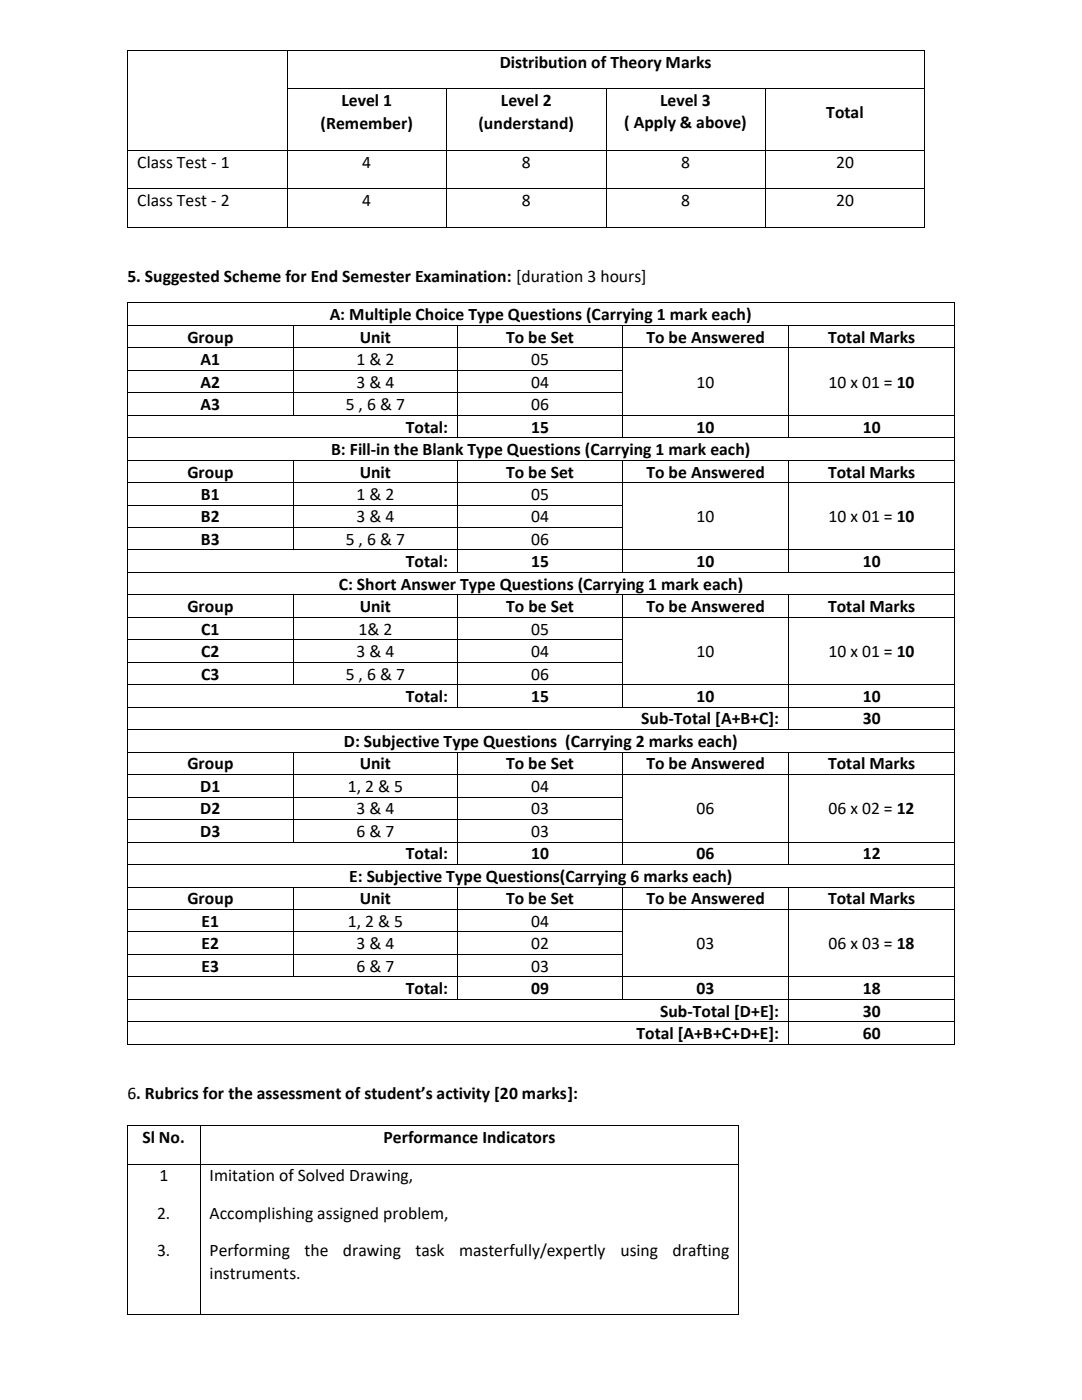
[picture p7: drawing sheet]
<svg xmlns="http://www.w3.org/2000/svg" width="216mm" height="279mm" viewBox="0 0 216 279" stroke-linecap="round" stroke-linejoin="round" font-family="sans-serif">
<defs><g id="words">
<g font-size="3.5">
<text x="99.7" y="13.5">Distribution of Theory Marks</text>
<text x="68.1" y="21.2">Level 1</text>
<text x="100" y="21.2">Level 2</text>
<text x="131.7" y="21.2">Level 3</text>
<text x="164.9" y="23.5">Total</text>
<text x="64" y="25.8">(Remember)</text>
<text x="95.5" y="25.8">(understand)</text>
<text x="124.6" y="25.5">( Apply &amp; above)</text>
<text x="27.4" y="33.5">Class Test - 1</text>
<text x="72.3" y="33.5">4</text>
<text x="104.1" y="33.5">8</text>
<text x="135.9" y="33.5">8</text>
<text x="166.9" y="33.5">20</text>
<text x="27.4" y="41.1">Class Test - 2</text>
<text x="72.3" y="41.1">4</text>
<text x="104.1" y="41.1">8</text>
<text x="135.9" y="41.1">8</text>
<text x="166.9" y="41.1">20</text>
<text x="25.4" y="56.2">5. Suggested Scheme for End Semester Examination: [duration 3 hours]</text>
<text x="65.8" y="63.9">A: Multiple Choice Type Questions (Carrying 1 mark each)</text>
<text x="37.4" y="68.4">Group</text>
<text x="71.8" y="68.4">Unit</text>
<text x="101" y="68.4">To be Set</text>
<text x="129" y="68.4">To be Answered</text>
<text x="165.2" y="68.4">Total Marks</text>
<text x="40" y="72.9">A1</text>
<text x="40" y="77.4">A2</text>
<text x="71.1" y="72.9">1 &amp; 2</text>
<text x="71.1" y="77.4">3 &amp; 4</text>
<text x="106" y="72.9">05</text>
<text x="106" y="77.4">04</text>
<text x="139" y="77.4">10</text>
<text x="165.3" y="77.4">10 x 01 = 10</text>
<text x="40" y="81.8">A3</text>
<text x="69" y="81.8">5 , 6 &amp; 7</text>
<text x="106" y="81.8">06</text>
<text x="81" y="86.3">Total:</text>
<text x="106" y="86.3">15</text>
<text x="139" y="86.3">10</text>
<text x="172.2" y="86.3">10</text>
<text x="37.4" y="95.3">Group</text>
<text x="66" y="90.8">B: Fill-in the Blank Type Questions (Carrying 1 mark each)</text>
<text x="71.8" y="95.3">Unit</text>
<text x="101" y="95.3">To be Set</text>
<text x="129" y="95.3">To be Answered</text>
<text x="165.2" y="95.3">Total Marks</text>
<text x="40.1" y="99.8">B1</text>
<text x="71.1" y="99.8">1 &amp; 2</text>
<text x="106" y="99.8">05</text>
<text x="40.1" y="104.2">B2</text>
<text x="71.1" y="104.2">3 &amp; 4</text>
<text x="106" y="104.2">04</text>
<text x="139" y="104.2">10</text>
<text x="165.3" y="104.2">10 x 01 = 10</text>
<text x="40.1" y="108.7">B3</text>
<text x="69" y="108.7">5 , 6 &amp; 7</text>
<text x="81" y="113.2">Total:</text>
<text x="106" y="108.7">06</text>
<text x="106" y="113.2">15</text>
<text x="139" y="113.2">10</text>
<text x="172.2" y="113.2">10</text>
<text x="67.6" y="117.7">C: Short Answer Type Questions (Carrying 1 mark each)</text>
<text x="37.4" y="122.2">Group</text>
<text x="71.8" y="122.2">Unit</text>
<text x="101" y="122.2">To be Set</text>
<text x="129" y="122.2">To be Answered</text>
<text x="165.2" y="122.2">Total Marks</text>
<text x="40.1" y="126.7">C1</text>
<text x="40.1" y="131.2">C2</text>
<text x="71.1" y="131.2">3 &amp; 4</text>
<text x="71.5" y="126.7">1&amp; 2</text>
<text x="106" y="126.7">05</text>
<text x="106" y="131.2">04</text>
<text x="139" y="131.2">10</text>
<text x="165.3" y="131.2">10 x 01 = 10</text>
<text x="40.1" y="135.7">C3</text>
<text x="69" y="135.7">5 , 6 &amp; 7</text>
<text x="106" y="135.7">06</text>
<text x="81" y="140.1">Total:</text>
<text x="106" y="140.1">15</text>
<text x="139" y="140.1">10</text>
<text x="172.2" y="140.1">10</text>
<text x="68.6" y="149.1">D: Subjective Type Questions (Carrying 2 marks each)</text>
<text x="128" y="144.6">Sub-Total [A+B+C]:</text>
<text x="172.2" y="144.6">30</text>
<text x="37.4" y="153.6">Group</text>
<text x="71.8" y="153.6">Unit</text>
<text x="101" y="153.6">To be Set</text>
<text x="129" y="153.6">To be Answered</text>
<text x="165.2" y="153.6">Total Marks</text>
<text x="40" y="158.1">D1</text>
<text x="69.4" y="158.1">1, 2 &amp; 5</text>
<text x="106" y="158.1">04</text>
<text x="40" y="162.5">D2</text>
<text x="40" y="167">D3</text>
<text x="71.1" y="162.5">3 &amp; 4</text>
<text x="71.1" y="167">6 &amp; 7</text>
<text x="106" y="162.5">03</text>
<text x="106" y="167">03</text>
<text x="139" y="162.5">06</text>
<text x="165.3" y="162.5">06 x 02 = 12</text>
<text x="81" y="171.5">Total:</text>
<text x="106" y="171.5">10</text>
<text x="139" y="171.5">06</text>
<text x="172.2" y="171.5">12</text>
<text x="69.7" y="176">E: Subjective Type Questions(Carrying 6 marks each)</text>
<text x="37.4" y="180.5">Group</text>
<text x="40.2" y="185">E1</text>
<text x="69.4" y="185">1, 2 &amp; 5</text>
<text x="71.8" y="180.5">Unit</text>
<text x="101" y="180.5">To be Set</text>
<text x="106" y="185">04</text>
<text x="129" y="180.5">To be Answered</text>
<text x="165.2" y="180.5">Total Marks</text>
<text x="40.2" y="189.4">E2</text>
<text x="71.1" y="189.4">3 &amp; 4</text>
<text x="106" y="189.4">02</text>
<text x="139" y="189.4">03</text>
<text x="165.3" y="189.4">06 x 03 = 18</text>
<text x="40.2" y="193.9">E3</text>
<text x="71.1" y="193.9">6 &amp; 7</text>
<text x="106" y="193.9">03</text>
<text x="81" y="198.4">Total:</text>
<text x="106" y="198.4">09</text>
<text x="131.7" y="202.9">Sub-Total [D+E]:</text>
<text x="139" y="198.4">03</text>
<text x="172.2" y="198.4">18</text>
<text x="172.2" y="202.9">30</text>
<text x="127" y="207.4">Total [A+B+C+D+E]:</text>
<text x="172.2" y="207.4">60</text>
<text x="25.4" y="219.3">6. Rubrics for the assessment of student’s activity [20 marks]:</text>
<text x="28.4" y="228.1">Sl No.</text>
<text x="76.5" y="228.1">Performance Indicators</text>
<text x="31.8" y="235.7">1</text>
<text x="41.8" y="235.7">Imitation of Solved Drawing,</text>
<text x="31.3" y="243.2">2.</text>
<text x="41.8" y="243.2">Accomplishing assigned problem,</text>
<text x="31.3" y="250.7">3.</text>
<text x="41.8" y="250.7">Performing</text>
<text x="60.8" y="250.7">the</text>
<text x="68.4" y="250.7">drawing</text>
<text x="82.9" y="250.7">task</text>
<text x="91.6" y="250.7">masterfully/expertly</text>
<text x="123.8" y="250.7">using</text>
<text x="134.2" y="250.7">drafting</text>
<text x="41.8" y="255.3">instruments.</text>
</g>
</g></defs>
<g fill="#000">
<path d="M25.4 10h.2v.2h-.2z" fill-rule="evenodd"/>
<path d="M25.4 10h.2v.2h-.2z" fill-rule="evenodd"/>
<path d="M25.4 17.7h.2v.1h-.2z" fill-rule="evenodd"/>
<path d="M57.2 10h.2v.2h-.2z" fill-rule="evenodd"/>
<path d="M57.2 17.7h.2v.1h-.2z" fill-rule="evenodd"/>
<path d="M89 17.7h.2v.1h-.2z" fill-rule="evenodd"/>
<path d="M120.8 17.7h.2v.1h-.2z" fill-rule="evenodd"/>
<path d="M152.6 17.7h.2v.1h-.2z" fill-rule="evenodd"/>
<path d="M184.5 10h.2v.2h-.2z" fill-rule="evenodd"/>
<path d="M184.5 10h.2v.2h-.2z" fill-rule="evenodd"/>
<path d="M184.5 17.7h.2v.1h-.2z" fill-rule="evenodd"/>
<path d="M25.4 29.9h.2v.2h-.2z" fill-rule="evenodd"/>
<path d="M25.4 37.6h.2v.2h-.2z" fill-rule="evenodd"/>
<path d="M57.2 29.9h.2v.2h-.2z" fill-rule="evenodd"/>
<path d="M57.2 37.6h.2v.2h-.2z" fill-rule="evenodd"/>
<path d="M89 29.9h.2v.2h-.2z" fill-rule="evenodd"/>
<path d="M89 37.6h.2v.2h-.2z" fill-rule="evenodd"/>
<path d="M120.8 29.9h.2v.2h-.2z" fill-rule="evenodd"/>
<path d="M120.8 37.6h.2v.2h-.2z" fill-rule="evenodd"/>
<path d="M152.6 29.9h.2v.2h-.2z" fill-rule="evenodd"/>
<path d="M152.6 37.6h.2v.2h-.2z" fill-rule="evenodd"/>
<path d="M184.5 29.9h.2v.2h-.2z" fill-rule="evenodd"/>
<path d="M184.5 37.6h.2v.2h-.2z" fill-rule="evenodd"/>
<path d="M25.4 45.3h.2v.1h-.2z" fill-rule="evenodd"/>
<path d="M25.4 45.3h.2v.1h-.2z" fill-rule="evenodd"/>
<path d="M57.2 45.3h.2v.1h-.2z" fill-rule="evenodd"/>
<path d="M89 45.3h.2v.1h-.2z" fill-rule="evenodd"/>
<path d="M120.8 45.3h.2v.1h-.2z" fill-rule="evenodd"/>
<path d="M152.6 45.3h.2v.1h-.2z" fill-rule="evenodd"/>
<path d="M184.5 45.3h.2v.1h-.2z" fill-rule="evenodd"/>
<path d="M184.5 45.3h.2v.1h-.2z" fill-rule="evenodd"/>
<path d="M25.4 60.4h.2v.1h-.2z" fill-rule="evenodd"/>
<path d="M25.4 60.4h.2v.1h-.2z" fill-rule="evenodd"/>
<path d="M25.4 64.8h.2v.2h-.2z" fill-rule="evenodd"/>
<path d="M25.4 69.3h.2v.2h-.2z" fill-rule="evenodd"/>
<path d="M25.4 73.8h.2v.2h-.2z" fill-rule="evenodd"/>
<path d="M25.4 78.3h.2v.2h-.2z" fill-rule="evenodd"/>
<path d="M58.4 64.8h.2v.2h-.2z" fill-rule="evenodd"/>
<path d="M58.4 69.3h.2v.2h-.2z" fill-rule="evenodd"/>
<path d="M58.4 73.8h.2v.2h-.2z" fill-rule="evenodd"/>
<path d="M58.4 78.3h.2v.2h-.2z" fill-rule="evenodd"/>
<path d="M91.3 64.8h.2v.2h-.2z" fill-rule="evenodd"/>
<path d="M91.3 69.3h.2v.2h-.2z" fill-rule="evenodd"/>
<path d="M91.3 73.8h.2v.2h-.2z" fill-rule="evenodd"/>
<path d="M91.3 78.3h.2v.2h-.2z" fill-rule="evenodd"/>
<path d="M124.1 64.8h.2v.2h-.2z" fill-rule="evenodd"/>
<path d="M124.1 69.3h.2v.2h-.2z" fill-rule="evenodd"/>
<path d="M124.1 73.8h.2v.2h-.2z" fill-rule="evenodd"/>
<path d="M124.1 78.3h.2v.2h-.2z" fill-rule="evenodd"/>
<path d="M157.3 64.8h.2v.2h-.2z" fill-rule="evenodd"/>
<path d="M157.3 69.3h.2v.2h-.2z" fill-rule="evenodd"/>
<path d="M157.3 73.8h.2v.2h-.2z" fill-rule="evenodd"/>
<path d="M157.3 78.3h.2v.2h-.2z" fill-rule="evenodd"/>
<path d="M190.4 60.4h.1v.1h-.1z" fill-rule="evenodd"/>
<path d="M190.4 60.4h.1v.1h-.1z" fill-rule="evenodd"/>
<path d="M190.4 64.8h.1v.2h-.1z" fill-rule="evenodd"/>
<path d="M190.4 69.3h.1v.2h-.1z" fill-rule="evenodd"/>
<path d="M190.4 73.8h.1v.2h-.1z" fill-rule="evenodd"/>
<path d="M190.4 78.3h.1v.2h-.1z" fill-rule="evenodd"/>
<path d="M25.4 82.8h.2v.1h-.2z" fill-rule="evenodd"/>
<path d="M25.4 87.3h.2v.1h-.2z" fill-rule="evenodd"/>
<path d="M25.4 91.8h.2v.1h-.2z" fill-rule="evenodd"/>
<path d="M25.4 96.2h.2v.2h-.2z" fill-rule="evenodd"/>
<path d="M58.4 82.8h.2v.1h-.2z" fill-rule="evenodd"/>
<path d="M58.4 91.8h.2v.1h-.2z" fill-rule="evenodd"/>
<path d="M58.4 96.2h.2v.2h-.2z" fill-rule="evenodd"/>
<path d="M91.3 82.8h.2v.1h-.2z" fill-rule="evenodd"/>
<path d="M91.3 87.3h.2v.1h-.2z" fill-rule="evenodd"/>
<path d="M91.3 91.8h.2v.1h-.2z" fill-rule="evenodd"/>
<path d="M91.3 96.2h.2v.2h-.2z" fill-rule="evenodd"/>
<path d="M124.1 82.8h.2v.1h-.2z" fill-rule="evenodd"/>
<path d="M124.1 87.3h.2v.1h-.2z" fill-rule="evenodd"/>
<path d="M124.1 91.8h.2v.1h-.2z" fill-rule="evenodd"/>
<path d="M124.1 96.2h.2v.2h-.2z" fill-rule="evenodd"/>
<path d="M157.3 82.8h.2v.1h-.2z" fill-rule="evenodd"/>
<path d="M157.3 87.3h.2v.1h-.2z" fill-rule="evenodd"/>
<path d="M157.3 91.8h.2v.1h-.2z" fill-rule="evenodd"/>
<path d="M157.3 96.2h.2v.2h-.2z" fill-rule="evenodd"/>
<path d="M190.4 82.8h.1v.1h-.1z" fill-rule="evenodd"/>
<path d="M190.4 87.3h.1v.1h-.1z" fill-rule="evenodd"/>
<path d="M190.4 91.8h.1v.1h-.1z" fill-rule="evenodd"/>
<path d="M190.4 96.2h.1v.2h-.1z" fill-rule="evenodd"/>
<path d="M25.4 100.7h.2v.2h-.2z" fill-rule="evenodd"/>
<path d="M25.4 105.2h.2v.1h-.2z" fill-rule="evenodd"/>
<path d="M25.4 109.7h.2v.1h-.2z" fill-rule="evenodd"/>
<path d="M25.4 114.1h.2v.2h-.2z" fill-rule="evenodd"/>
<path d="M25.4 118.6h.2v.2h-.2z" fill-rule="evenodd"/>
<path d="M58.4 100.7h.2v.2h-.2z" fill-rule="evenodd"/>
<path d="M58.4 105.2h.2v.1h-.2z" fill-rule="evenodd"/>
<path d="M58.4 109.7h.2v.1h-.2z" fill-rule="evenodd"/>
<path d="M58.4 118.6h.2v.2h-.2z" fill-rule="evenodd"/>
<path d="M91.3 100.7h.2v.2h-.2z" fill-rule="evenodd"/>
<path d="M91.3 105.2h.2v.1h-.2z" fill-rule="evenodd"/>
<path d="M91.3 109.7h.2v.1h-.2z" fill-rule="evenodd"/>
<path d="M91.3 114.1h.2v.2h-.2z" fill-rule="evenodd"/>
<path d="M91.3 118.6h.2v.2h-.2z" fill-rule="evenodd"/>
<path d="M124.1 100.7h.2v.2h-.2z" fill-rule="evenodd"/>
<path d="M124.1 105.2h.2v.1h-.2z" fill-rule="evenodd"/>
<path d="M124.1 109.7h.2v.1h-.2z" fill-rule="evenodd"/>
<path d="M124.1 114.1h.2v.2h-.2z" fill-rule="evenodd"/>
<path d="M124.1 118.6h.2v.2h-.2z" fill-rule="evenodd"/>
<path d="M157.3 100.7h.2v.2h-.2z" fill-rule="evenodd"/>
<path d="M157.3 105.2h.2v.1h-.2z" fill-rule="evenodd"/>
<path d="M157.3 109.7h.2v.1h-.2z" fill-rule="evenodd"/>
<path d="M157.3 114.1h.2v.2h-.2z" fill-rule="evenodd"/>
<path d="M157.3 118.6h.2v.2h-.2z" fill-rule="evenodd"/>
<path d="M190.4 100.7h.1v.2h-.1z" fill-rule="evenodd"/>
<path d="M190.4 105.2h.1v.1h-.1z" fill-rule="evenodd"/>
<path d="M190.4 109.7h.1v.1h-.1z" fill-rule="evenodd"/>
<path d="M190.4 114.1h.1v.2h-.1z" fill-rule="evenodd"/>
<path d="M190.4 118.6h.1v.2h-.1z" fill-rule="evenodd"/>
<path d="M25.4 123.1h.2v.2h-.2z" fill-rule="evenodd"/>
<path d="M25.4 127.6h.2v.2h-.2z" fill-rule="evenodd"/>
<path d="M25.4 132.1h.2v.2h-.2z" fill-rule="evenodd"/>
<path d="M25.4 136.6h.2v.2h-.2z" fill-rule="evenodd"/>
<path d="M58.4 123.1h.2v.2h-.2z" fill-rule="evenodd"/>
<path d="M58.4 127.6h.2v.2h-.2z" fill-rule="evenodd"/>
<path d="M58.4 132.1h.2v.2h-.2z" fill-rule="evenodd"/>
<path d="M58.4 136.6h.2v.2h-.2z" fill-rule="evenodd"/>
<path d="M91.3 123.1h.2v.2h-.2z" fill-rule="evenodd"/>
<path d="M91.3 127.6h.2v.2h-.2z" fill-rule="evenodd"/>
<path d="M91.3 132.1h.2v.2h-.2z" fill-rule="evenodd"/>
<path d="M91.3 136.6h.2v.2h-.2z" fill-rule="evenodd"/>
<path d="M124.1 123.1h.2v.2h-.2z" fill-rule="evenodd"/>
<path d="M124.1 127.6h.2v.2h-.2z" fill-rule="evenodd"/>
<path d="M124.1 132.1h.2v.2h-.2z" fill-rule="evenodd"/>
<path d="M124.1 136.6h.2v.2h-.2z" fill-rule="evenodd"/>
<path d="M157.3 123.1h.2v.2h-.2z" fill-rule="evenodd"/>
<path d="M157.3 127.6h.2v.2h-.2z" fill-rule="evenodd"/>
<path d="M157.3 132.1h.2v.2h-.2z" fill-rule="evenodd"/>
<path d="M157.3 136.6h.2v.2h-.2z" fill-rule="evenodd"/>
<path d="M190.4 123.1h.1v.2h-.1z" fill-rule="evenodd"/>
<path d="M190.4 127.6h.1v.2h-.1z" fill-rule="evenodd"/>
<path d="M190.4 132.1h.1v.2h-.1z" fill-rule="evenodd"/>
<path d="M190.4 136.6h.1v.2h-.1z" fill-rule="evenodd"/>
<path d="M25.4 141.1h.2v.1h-.2z" fill-rule="evenodd"/>
<path d="M25.4 145.5h.2v.2h-.2z" fill-rule="evenodd"/>
<path d="M25.4 150h.2v.2h-.2z" fill-rule="evenodd"/>
<path d="M25.4 154.5h.2v.2h-.2z" fill-rule="evenodd"/>
<path d="M25.4 159h.2v.2h-.2z" fill-rule="evenodd"/>
<path d="M58.4 150h.2v.2h-.2z" fill-rule="evenodd"/>
<path d="M58.4 154.5h.2v.2h-.2z" fill-rule="evenodd"/>
<path d="M58.4 159h.2v.2h-.2z" fill-rule="evenodd"/>
<path d="M91.3 141.1h.2v.1h-.2z" fill-rule="evenodd"/>
<path d="M91.3 150h.2v.2h-.2z" fill-rule="evenodd"/>
<path d="M91.3 154.5h.2v.2h-.2z" fill-rule="evenodd"/>
<path d="M91.3 159h.2v.2h-.2z" fill-rule="evenodd"/>
<path d="M124.1 141.1h.2v.1h-.2z" fill-rule="evenodd"/>
<path d="M124.1 150h.2v.2h-.2z" fill-rule="evenodd"/>
<path d="M124.1 154.5h.2v.2h-.2z" fill-rule="evenodd"/>
<path d="M124.1 159h.2v.2h-.2z" fill-rule="evenodd"/>
<path d="M157.3 141.1h.2v.1h-.2z" fill-rule="evenodd"/>
<path d="M157.3 145.5h.2v.2h-.2z" fill-rule="evenodd"/>
<path d="M157.3 150h.2v.2h-.2z" fill-rule="evenodd"/>
<path d="M157.3 154.5h.2v.2h-.2z" fill-rule="evenodd"/>
<path d="M157.3 159h.2v.2h-.2z" fill-rule="evenodd"/>
<path d="M190.4 141.1h.1v.1h-.1z" fill-rule="evenodd"/>
<path d="M190.4 145.5h.1v.2h-.1z" fill-rule="evenodd"/>
<path d="M190.4 150h.1v.2h-.1z" fill-rule="evenodd"/>
<path d="M190.4 154.5h.1v.2h-.1z" fill-rule="evenodd"/>
<path d="M190.4 159h.1v.2h-.1z" fill-rule="evenodd"/>
<path d="M25.4 163.5h.2v.1h-.2z" fill-rule="evenodd"/>
<path d="M25.4 168h.2v.1h-.2z" fill-rule="evenodd"/>
<path d="M25.4 172.4h.2v.2h-.2z" fill-rule="evenodd"/>
<path d="M25.4 176.9h.2v.2h-.2z" fill-rule="evenodd"/>
<path d="M58.4 163.5h.2v.1h-.2z" fill-rule="evenodd"/>
<path d="M58.4 168h.2v.1h-.2z" fill-rule="evenodd"/>
<path d="M58.4 176.9h.2v.2h-.2z" fill-rule="evenodd"/>
<path d="M91.3 163.5h.2v.1h-.2z" fill-rule="evenodd"/>
<path d="M91.3 168h.2v.1h-.2z" fill-rule="evenodd"/>
<path d="M91.3 172.4h.2v.2h-.2z" fill-rule="evenodd"/>
<path d="M91.3 176.9h.2v.2h-.2z" fill-rule="evenodd"/>
<path d="M124.1 163.5h.2v.1h-.2z" fill-rule="evenodd"/>
<path d="M124.1 168h.2v.1h-.2z" fill-rule="evenodd"/>
<path d="M124.1 172.4h.2v.2h-.2z" fill-rule="evenodd"/>
<path d="M124.1 176.9h.2v.2h-.2z" fill-rule="evenodd"/>
<path d="M157.3 163.5h.2v.1h-.2z" fill-rule="evenodd"/>
<path d="M157.3 168h.2v.1h-.2z" fill-rule="evenodd"/>
<path d="M157.3 172.4h.2v.2h-.2z" fill-rule="evenodd"/>
<path d="M157.3 176.9h.2v.2h-.2z" fill-rule="evenodd"/>
<path d="M190.4 163.5h.1v.1h-.1z" fill-rule="evenodd"/>
<path d="M190.4 168h.1v.1h-.1z" fill-rule="evenodd"/>
<path d="M190.4 172.4h.1v.2h-.1z" fill-rule="evenodd"/>
<path d="M190.4 176.9h.1v.2h-.1z" fill-rule="evenodd"/>
<path d="M25.4 181.4h.2v.2h-.2z" fill-rule="evenodd"/>
<path d="M25.4 185.9h.2v.2h-.2z" fill-rule="evenodd"/>
<path d="M25.4 190.4h.2v.1h-.2z" fill-rule="evenodd"/>
<path d="M25.4 194.8h.2v.2h-.2z" fill-rule="evenodd"/>
<path d="M25.4 199.3h.2v.2h-.2z" fill-rule="evenodd"/>
<path d="M58.4 181.4h.2v.2h-.2z" fill-rule="evenodd"/>
<path d="M58.4 185.9h.2v.2h-.2z" fill-rule="evenodd"/>
<path d="M58.4 190.4h.2v.1h-.2z" fill-rule="evenodd"/>
<path d="M58.4 194.8h.2v.2h-.2z" fill-rule="evenodd"/>
<path d="M91.3 181.4h.2v.2h-.2z" fill-rule="evenodd"/>
<path d="M91.3 185.9h.2v.2h-.2z" fill-rule="evenodd"/>
<path d="M91.3 190.4h.2v.1h-.2z" fill-rule="evenodd"/>
<path d="M91.3 194.8h.2v.2h-.2z" fill-rule="evenodd"/>
<path d="M91.3 199.3h.2v.2h-.2z" fill-rule="evenodd"/>
<path d="M124.1 181.4h.2v.2h-.2z" fill-rule="evenodd"/>
<path d="M124.1 185.9h.2v.2h-.2z" fill-rule="evenodd"/>
<path d="M124.1 190.4h.2v.1h-.2z" fill-rule="evenodd"/>
<path d="M124.1 194.8h.2v.2h-.2z" fill-rule="evenodd"/>
<path d="M124.1 199.3h.2v.2h-.2z" fill-rule="evenodd"/>
<path d="M157.3 181.4h.2v.2h-.2z" fill-rule="evenodd"/>
<path d="M157.3 185.9h.2v.2h-.2z" fill-rule="evenodd"/>
<path d="M157.3 190.4h.2v.1h-.2z" fill-rule="evenodd"/>
<path d="M157.3 194.8h.2v.2h-.2z" fill-rule="evenodd"/>
<path d="M157.3 199.3h.2v.2h-.2z" fill-rule="evenodd"/>
<path d="M190.4 181.4h.1v.2h-.1z" fill-rule="evenodd"/>
<path d="M190.4 185.9h.1v.2h-.1z" fill-rule="evenodd"/>
<path d="M190.4 190.4h.1v.1h-.1z" fill-rule="evenodd"/>
<path d="M190.4 194.8h.1v.2h-.1z" fill-rule="evenodd"/>
<path d="M190.4 199.3h.1v.2h-.1z" fill-rule="evenodd"/>
<path d="M25.4 203.8h.2v.2h-.2z" fill-rule="evenodd"/>
<path d="M25.4 208.3h.2v.2h-.2z" fill-rule="evenodd"/>
<path d="M25.4 208.3h.2v.2h-.2z" fill-rule="evenodd"/>
<path d="M157.3 203.8h.2v.2h-.2z" fill-rule="evenodd"/>
<path d="M157.3 208.3h.2v.2h-.2z" fill-rule="evenodd"/>
<path d="M190.4 203.8h.1v.2h-.1z" fill-rule="evenodd"/>
<path d="M190.4 208.3h.1v.2h-.1z" fill-rule="evenodd"/>
<path d="M190.4 208.3h.1v.2h-.1z" fill-rule="evenodd"/>
<path d="M25.4 224.6h.2v.1h-.2z" fill-rule="evenodd"/>
<path d="M25.4 224.6h.2v.1h-.2z" fill-rule="evenodd"/>
<path d="M25.4 232.2h.2v.2h-.2z" fill-rule="evenodd"/>
<path d="M39.8 224.6h.2v.1h-.2z" fill-rule="evenodd"/>
<path d="M39.8 232.2h.2v.2h-.2z" fill-rule="evenodd"/>
<path d="M147.3 224.6h.2v.1h-.2z" fill-rule="evenodd"/>
<path d="M147.3 224.6h.2v.1h-.2z" fill-rule="evenodd"/>
<path d="M147.3 232.2h.2v.2h-.2z" fill-rule="evenodd"/>
<path d="M25.4 262.3h.2v.2h-.2z" fill-rule="evenodd"/>
<path d="M25.4 262.3h.2v.2h-.2z" fill-rule="evenodd"/>
<path d="M39.8 262.3h.2v.2h-.2z" fill-rule="evenodd"/>
<path d="M147.3 262.3h.2v.2h-.2z" fill-rule="evenodd"/>
<path d="M147.3 262.3h.2v.2h-.2z" fill-rule="evenodd"/>
</g>
<g fill="none" stroke="#000" stroke-width=".2">
<path d="M25.5 10.2v7.5M25.5 17.8v12.1M25.6 10.1h31.6M57.3 10.2v7.5M57.3 17.8v12.1M57.4 10.1h127.1M57.4 17.7h31.6M89.1 17.8v12.1M89.2 17.7h31.6M120.9 17.8v12.1M121 17.7h31.6M152.7 17.8v12.1"/>
<path d="M152.8 17.7h31.7M184.6 10.2v7.5M184.6 17.8v12.1M25.5 30.1v7.5M25.5 37.8v7.5M25.6 30h31.6M25.6 37.7h31.6M57.3 30.1v7.5M57.3 37.8v7.5M57.4 30h31.6M57.4 37.7h31.6M89.1 30.1v7.5"/>
<path d="M89.1 37.8v7.5M89.2 30h31.6M89.2 37.7h31.6M120.9 30.1v7.5M120.9 37.8v7.5M121 30h31.6M121 37.7h31.6M152.7 30.1v7.5M152.7 37.8v7.5M152.8 30h31.7M152.8 37.7h31.7M184.6 30.1v7.5"/>
<path d="M184.6 37.8v7.5M25.6 45.3h31.6M57.4 45.3h31.6M89.2 45.3h31.6M121 45.3h31.6M152.8 45.3h31.7M25.5 60.5v4.3M25.5 65v4.3M25.5 69.5v4.3M25.5 74v4.3M25.5 78.5v4.3M25.6 60.5h164.8"/>
<path d="M25.6 64.9h32.8M25.6 69.4h32.8M25.6 73.9h32.8M25.6 78.4h32.8M58.5 65v4.3M58.5 69.5v4.3M58.5 74v4.3M58.5 78.5v4.3M58.6 64.9h32.7M58.6 69.4h32.7M58.6 73.9h32.7M58.6 78.4h32.7"/>
<path d="M91.4 65v4.3M91.4 69.5v4.3M91.4 74v4.3M91.4 78.5v4.3M91.5 64.9h32.6M91.5 69.4h32.6M91.5 73.9h32.6M91.5 78.4h32.6M124.2 65v4.3M124.2 69.5v4.3M124.2 74v4.3M124.2 78.5v4.3"/>
<path d="M124.3 64.9h33M124.3 69.4h33M157.4 65v4.3M157.4 69.5v4.3M157.4 74v4.3M157.4 78.5v4.3M157.5 64.9h32.9M157.5 69.4h32.9M190.5 60.5v4.3M190.5 65v4.3M190.5 69.5v4.3M190.5 74v4.3"/>
<path d="M190.5 78.5v4.3M25.5 82.9v4.4M25.5 87.4v4.4M25.5 91.9v4.3M25.5 96.4v4.3M25.6 82.9h32.8M25.6 87.4h65.7M25.6 91.8h32.8M25.6 96.3h32.8M58.5 91.9v4.3M58.5 96.4v4.3M58.6 82.9h32.7"/>
<path d="M58.6 91.8h32.7M58.6 96.3h32.7M91.4 82.9v4.4M91.4 91.9v4.3M91.4 96.4v4.3M91.5 82.9h32.6M91.5 87.4h32.6M91.5 91.8h32.6M91.5 96.3h32.6M124.2 82.9v4.4M124.2 91.9v4.3M124.2 96.4v4.3"/>
<path d="M124.3 82.9h33M124.3 87.4h33M124.3 91.8h33M124.3 96.3h33M157.4 82.9v4.4M157.4 91.9v4.3M157.4 96.4v4.3M157.5 82.9h32.9M157.5 87.4h32.9M157.5 91.8h32.9M157.5 96.3h32.9M190.5 82.9v4.4"/>
<path d="M190.5 87.4v4.4M190.5 91.9v4.3M190.5 96.4v4.3M25.5 100.9v4.3M25.5 105.3v4.4M25.5 109.8v4.3M25.5 114.3v4.3M25.5 118.8v4.3M25.6 100.8h32.8M25.6 105.3h32.8M25.6 109.7h32.8M25.6 114.2h65.7"/>
<path d="M25.6 118.7h32.8M58.5 100.9v4.3M58.5 105.3v4.4M58.5 118.8v4.3M58.6 100.8h32.7M58.6 105.3h32.7M58.6 109.7h32.7M58.6 118.7h32.7M91.4 100.9v4.3M91.4 105.3v4.4M91.4 109.8v4.3M91.4 118.8v4.3"/>
<path d="M91.5 100.8h32.6M91.5 105.3h32.6M91.5 109.7h32.6M91.5 114.2h32.6M91.5 118.7h32.6M124.2 100.9v4.3M124.2 105.3v4.4M124.2 109.8v4.3M124.2 118.8v4.3M124.3 109.7h33M124.3 114.2h33M124.3 118.7h33"/>
<path d="M157.4 100.9v4.3M157.4 105.3v4.4M157.4 109.8v4.3M157.4 118.8v4.3M157.5 109.7h32.9M157.5 114.2h32.9M157.5 118.7h32.9M190.5 100.9v4.3M190.5 105.3v4.4M190.5 109.8v4.3M190.5 114.3v4.3M190.5 118.8v4.3"/>
<path d="M25.5 123.3v4.3M25.5 127.8v4.3M25.5 132.3v4.3M25.5 136.8v4.3M25.6 123.2h32.8M25.6 127.7h32.8M25.6 132.2h32.8M25.6 136.7h32.8M58.5 123.3v4.3M58.5 127.8v4.3M58.5 132.3v4.3M58.6 123.2h32.7"/>
<path d="M58.6 127.7h32.7M58.6 132.2h32.7M58.6 136.7h32.7M91.4 123.3v4.3M91.4 127.8v4.3M91.4 132.3v4.3M91.4 136.8v4.3M91.5 123.2h32.6M91.5 127.7h32.6M91.5 132.2h32.6M91.5 136.7h32.6M124.2 123.3v4.3"/>
<path d="M124.2 127.8v4.3M124.2 132.3v4.3M124.2 136.8v4.3M124.3 123.2h33M124.3 136.7h33M157.4 123.3v4.3M157.4 127.8v4.3M157.4 132.3v4.3M157.4 136.8v4.3M157.5 123.2h32.9M157.5 136.7h32.9M190.5 123.3v4.3"/>
<path d="M190.5 127.8v4.3M190.5 132.3v4.3M190.5 136.8v4.3M25.5 141.2v4.3M25.5 145.7v4.3M25.5 150.2v4.3M25.5 154.7v4.3M25.5 159.2v4.3M25.6 141.2h65.7M25.6 145.6h131.7M25.6 150.1h32.8M25.6 154.6h32.8"/>
<path d="M25.6 159.1h32.8M58.5 150.2v4.3M58.5 154.7v4.3M58.5 159.2v4.3M58.6 150.1h32.7M58.6 154.6h32.7M58.6 159.1h32.7M91.4 150.2v4.3M91.4 154.7v4.3M91.4 159.2v4.3M91.5 141.2h32.6M91.5 150.1h32.6"/>
<path d="M91.5 154.6h32.6M91.5 159.1h32.6M124.2 150.2v4.3M124.2 154.7v4.3M124.2 159.2v4.3M124.3 141.2h33M124.3 150.1h33M124.3 154.6h33M157.4 141.2v4.3M157.4 150.2v4.3M157.4 154.7v4.3M157.4 159.2v4.3"/>
<path d="M157.5 141.2h32.9M157.5 145.6h32.9M157.5 150.1h32.9M157.5 154.6h32.9M190.5 141.2v4.3M190.5 145.7v4.3M190.5 150.2v4.3M190.5 154.7v4.3M190.5 159.2v4.3M25.5 163.6v4.4M25.5 168.1v4.3M25.5 172.6v4.3"/>
<path d="M25.5 177.1v4.3M25.6 163.6h32.8M25.6 168h32.8M25.6 172.5h65.7M25.6 177h32.8M58.5 163.6v4.4M58.5 177.1v4.3M58.6 163.6h32.7M58.6 168h32.7M58.6 177h32.7M91.4 163.6v4.4M91.4 168.1v4.3"/>
<path d="M91.4 177.1v4.3M91.5 163.6h32.6M91.5 168h32.6M91.5 172.5h32.6M91.5 177h32.6M124.2 163.6v4.4M124.2 168.1v4.3M124.2 177.1v4.3M124.3 168h33M124.3 172.5h33M124.3 177h33M157.4 163.6v4.4"/>
<path d="M157.4 168.1v4.3M157.4 177.1v4.3M157.5 168h32.9M157.5 172.5h32.9M157.5 177h32.9M190.5 163.6v4.4M190.5 168.1v4.3M190.5 172.6v4.3M190.5 177.1v4.3M25.5 181.6v4.3M25.5 186.1v4.3M25.5 190.5v4.3"/>
<path d="M25.5 195v4.3M25.5 199.5v4.3M25.6 181.5h32.8M25.6 186h32.8M25.6 190.4h32.8M25.6 194.9h32.8M25.6 199.4h65.7M58.5 181.6v4.3M58.5 186.1v4.3M58.5 190.5v4.3M58.6 181.5h32.7M58.6 186h32.7"/>
<path d="M58.6 190.4h32.7M58.6 194.9h32.7M91.4 181.6v4.3M91.4 186.1v4.3M91.4 190.5v4.3M91.4 195v4.3M91.5 181.5h32.6M91.5 186h32.6M91.5 190.4h32.6M91.5 194.9h32.6M91.5 199.4h32.6M124.2 181.6v4.3"/>
<path d="M124.2 186.1v4.3M124.2 190.5v4.3M124.2 195v4.3M124.3 181.5h33M124.3 194.9h33M124.3 199.4h33M157.4 181.6v4.3M157.4 186.1v4.3M157.4 190.5v4.3M157.4 195v4.3M157.4 199.5v4.3M157.5 181.5h32.9"/>
<path d="M157.5 194.9h32.9M157.5 199.4h32.9M190.5 181.6v4.3M190.5 186.1v4.3M190.5 190.5v4.3M190.5 195v4.3M190.5 199.5v4.3M25.5 204v4.3M25.6 203.9h131.7M25.6 208.4h131.7M157.4 204v4.3M157.5 203.9h32.9"/>
<path d="M157.5 208.4h32.9M190.5 204v4.3M25.5 224.7v7.5M25.5 232.4v29.9M25.6 224.7h14.2M25.6 232.3h14.2M39.9 224.7v7.5M39.9 232.4v29.9M40 224.7h107.3M40 232.3h107.3M147.4 224.7v7.5M147.4 232.4v29.9"/>
<path d="M25.6 262.4h14.2M40 262.4h107.3"/>
</g>
<use href="#words"/>
</svg>
